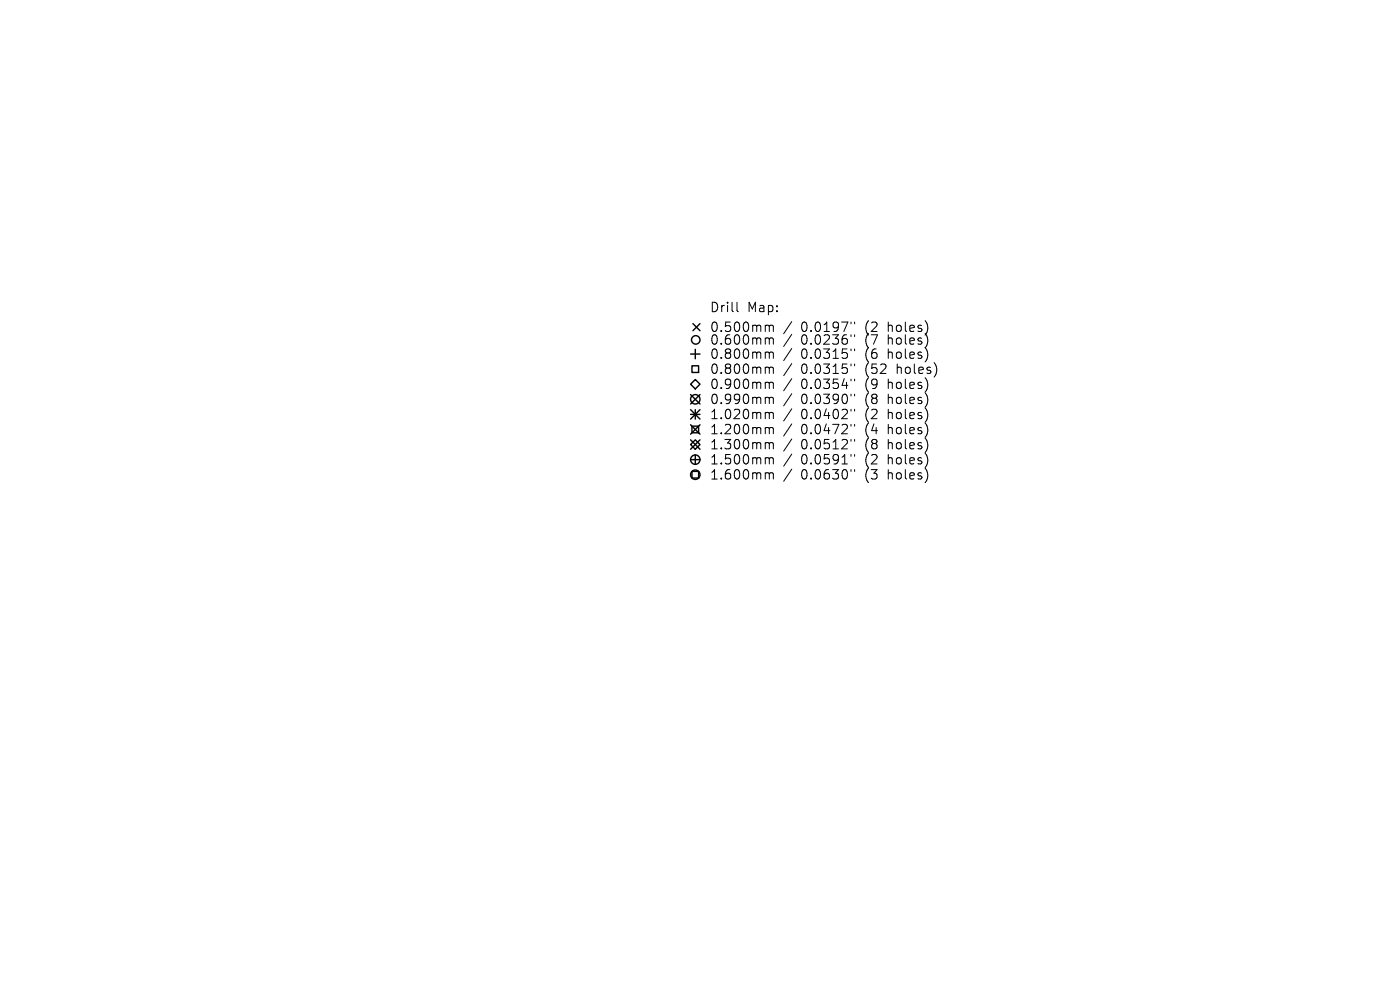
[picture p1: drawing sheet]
<svg xmlns="http://www.w3.org/2000/svg" width="297mm" height="210mm" viewBox="0 0 297 210" stroke-linecap="round" stroke-linejoin="round" font-family="sans-serif">
<defs><g id="words">
<g font-size="2.8">
<text x="150.5" y="66.5">Drill</text>
<text x="150.5" y="70.7">0.500mm</text>
<text x="158.5" y="66.5">Map:</text>
<text x="169.9" y="70.7">0.0197&quot;</text>
<text x="183.7" y="70.7">(2</text>
<text x="188.6" y="70.7">holes)</text>
<text x="150.5" y="73.4">0.600mm</text>
<text x="150.5" y="76.4">0.800mm</text>
<text x="169.9" y="73.4">0.0236&quot;</text>
<text x="169.9" y="76.4">0.0315&quot;</text>
<text x="183.7" y="73.4">(7</text>
<text x="183.7" y="76.4">(6</text>
<text x="188.6" y="73.4">holes)</text>
<text x="188.6" y="76.4">holes)</text>
<text x="150.5" y="79.6">0.800mm</text>
<text x="150.5" y="82.8">0.900mm</text>
<text x="169.9" y="79.6">0.0315&quot;</text>
<text x="169.9" y="82.8">0.0354&quot;</text>
<text x="183.7" y="79.6">(52</text>
<text x="183.7" y="82.8">(9</text>
<text x="188.6" y="82.8">holes)</text>
<text x="190.5" y="79.6">holes)</text>
<text x="150.5" y="86">0.990mm</text>
<text x="150.5" y="89.2">1.020mm</text>
<text x="169.9" y="86">0.0390&quot;</text>
<text x="169.9" y="89.2">0.0402&quot;</text>
<text x="183.7" y="86">(8</text>
<text x="183.7" y="89.2">(2</text>
<text x="188.6" y="86">holes)</text>
<text x="188.6" y="89.2">holes)</text>
<text x="150.5" y="92.4">1.200mm</text>
<text x="150.5" y="95.6">1.300mm</text>
<text x="169.9" y="92.4">0.0472&quot;</text>
<text x="169.9" y="95.6">0.0512&quot;</text>
<text x="183.7" y="92.4">(4</text>
<text x="183.7" y="95.6">(8</text>
<text x="188.6" y="92.4">holes)</text>
<text x="188.6" y="95.6">holes)</text>
<text x="150.5" y="98.8">1.500mm</text>
<text x="169.9" y="98.8">0.0591&quot;</text>
<text x="183.7" y="98.8">(2</text>
<text x="188.6" y="98.8">holes)</text>
<text x="150.5" y="102">1.600mm</text>
<text x="169.9" y="102">0.0630&quot;</text>
<text x="183.7" y="102">(3</text>
<text x="188.6" y="102">holes)</text>
</g>
</g></defs>
<g fill="none" stroke="#000" stroke-width=".21">
<path d="M156.3 64.1v1.7l.3 .3M162.6 69l.5 .1 .1 .2M162.6 71.7l.5 .1 .1 .2M162.6 74.7h.3l.3 .3M162.6 77.9l.5 .1 .1 .2M163.2 69.3l.3-.3 .5 .1 .1 1.2M163.2 69.3v1M163.2 72v1M163.2 75v1M163.2 78.2v1M163.2 72l.3-.3 .5 .1 .1 1.2M163.2 75l.3-.3 .5 .1 .1 1.2"/>
<path d="M163.2 78.2l.3-.3 .5 .1 .1 1.2M168 68.2l-1.7 2.6M168 70.9l-1.7 2.6M168 73.9l-1.7 2.6M168 77.1l-1.7 2.6M180.5 68.3v.4M180.5 71v.4M180.5 74v.4M180.5 77.2v.4M181.3 68.3v.4M181.3 71v.4M181.3 74v.4"/>
<path d="M181.3 77.2v.4M162.6 81.1h.3l.3 .3M162.6 84.3h.3l.3 .3M162.6 87.5h.3l.3 .3M162.6 90.7h.3l.3 .3M162.6 93.9l.5 .1 .1 .2M162.6 97.1h.3l.3 .3M163.2 81.4v1M163.2 84.6v1M163.2 87.8v1M163.2 91v1M163.2 94.2v1"/>
<path d="M163.2 97.4v1M163.2 81.4l.3-.3 .5 .1 .1 1.2M163.2 84.6l.3-.3 .5 .1 .1 1.2M163.2 87.8l.3-.3 .5 .1 .1 1.2M163.2 91l.3-.3 .5 .1 .1 1.2M163.2 94.2l.3-.3 .5 .1 .1 1.2M163.2 97.4l.3-.3 .5 .1 .1 1.2M168 80.3l-1.7 2.6M168 83.5l-1.7 2.6M168 86.7l-1.7 2.6M168 89.9l-1.7 2.6M168 93.1l-1.7 2.6"/>
<path d="M168 96.3l-1.7 2.6M168 99.5l-1.7 2.6M180.5 80.4v.4M180.5 83.6v.4M180.5 86.8v.4M180.5 90v.4M180.5 93.2v.4M180.5 96.4v.4M180.5 99.6v.4M181.3 80.4v.4M181.3 83.6v.4M181.3 86.8v.4"/>
<path d="M181.3 90v.4M181.3 93.2v.4M181.3 96.4v.4M181.3 99.6v.4M162.6 100.3h.3l.3 .3M163.2 100.6v1M163.2 100.6l.3-.3 .5 .1 .1 1.2"/>
</g>
<g fill="none" stroke="#000" stroke-width=".3">
<path d="M146.5 75.1h2M146.8 77.6h1.4v1.4h-1.4zM147 68.7l1.5 1.5M147.5 74.1v2M148.5 68.7l-1.5 1.5M146.5 81.5l1-1 1 1-1 1zM146.5 94.3l1-1 1 1-1 1zM146.5 83.7l2 2M146.5 86.9l2 2M146.5 87.9h2M146.5 90.1l2 2M146.5 93.3l2 2"/>
<path d="M146.5 97.5h2M146.8 90.4h1.4v1.4h-1.4zM146.8 100h1.4v1.4h-1.4zM147.5 86.9v2M147.5 96.5v2M148.5 83.7l-2 2M148.5 86.9l-2 2M148.5 90.1l-2 2M148.5 93.3l-2 2"/>
<circle cx="147.6" cy="72.1" r=".9"/>
<circle cx="147.5" cy="84.7" r="1"/>
<circle cx="147.5" cy="97.5" r="1"/>
<circle cx="147.5" cy="100.7" r="1"/>
</g>
<use href="#words"/>
</svg>
